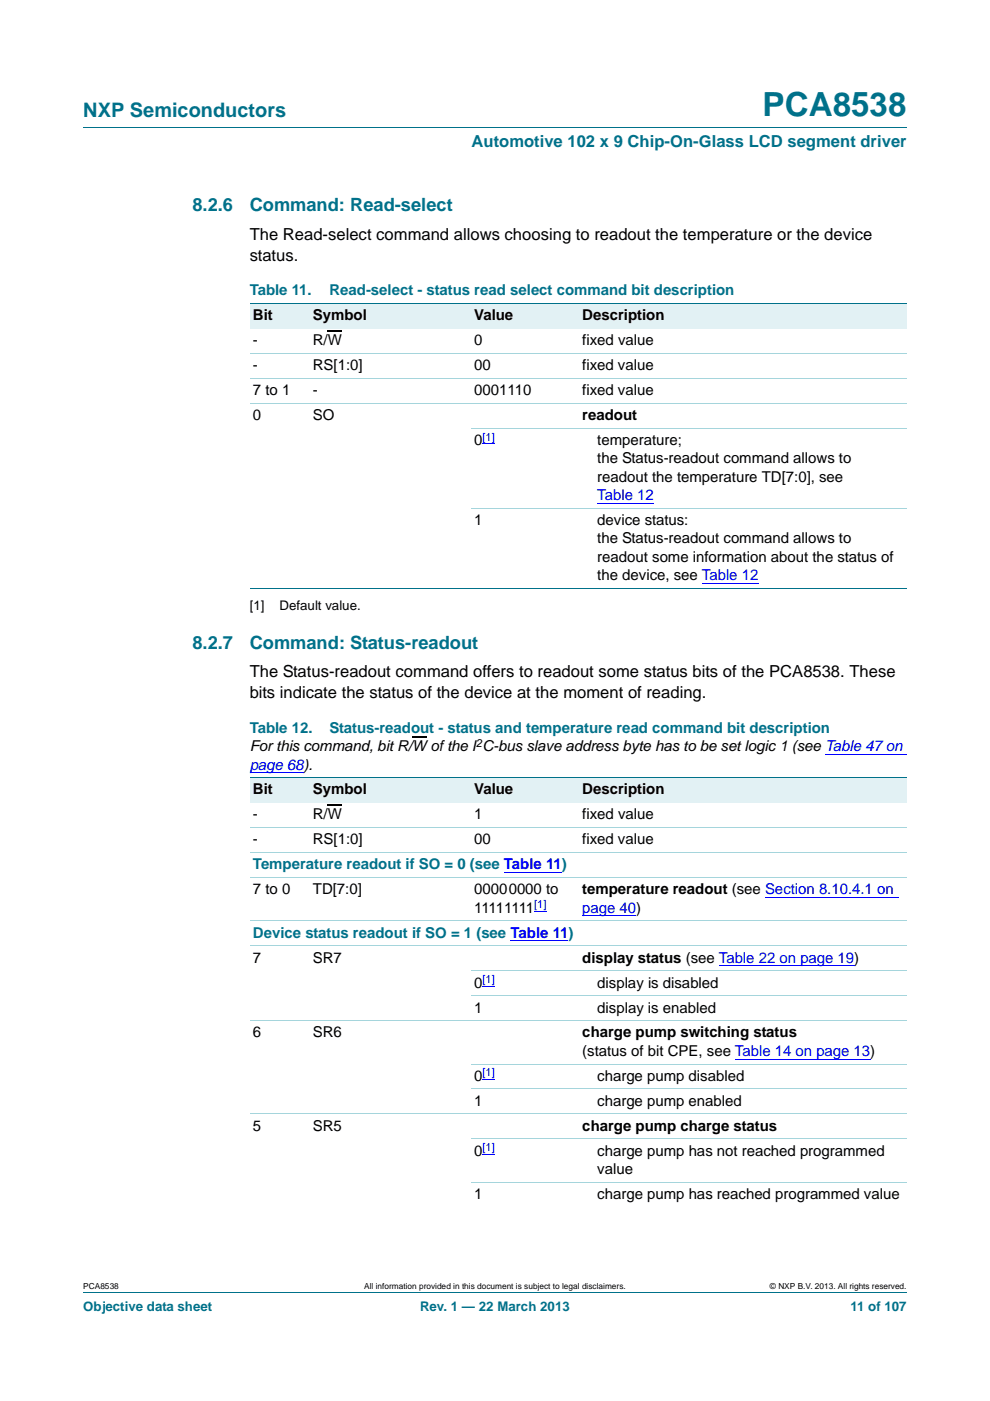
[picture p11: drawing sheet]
<svg xmlns="http://www.w3.org/2000/svg" width="210mm" height="297mm" viewBox="0 0 210 297" stroke-linecap="round" stroke-linejoin="round" font-family="sans-serif">
<defs><g id="words">
<text font-size="7" fill="#00718a" x="161.7" y="24.6">PCA8538</text>
<text font-size="4.2" fill="#00718a" x="17.7" y="24.9">NXP Semiconductors</text>
<g font-size="3.9" fill="#00718a">
<text x="40.8" y="44.7">8.2.6</text>
<text x="53" y="44.7">Command: Read-select</text>
<text x="40.8" y="137.5">8.2.7</text>
<text x="53" y="137.5">Command: Status-readout</text>
</g>
<text font-size="3.5" fill="#00718a" x="100" y="31.1">Automotive 102 x 9 Chip-On-Glass LCD segment driver</text>
<g font-size="3.5">
<text x="53" y="50.8">The Read-select command allows choosing to readout the temperature or the device</text>
<text x="53" y="55.3">status.</text>
<text x="53" y="143.6">The Status-readout command offers to readout some status bits of the PCA8538. These</text>
<text x="53" y="148">bits indicate the status of the device at the moment of reading.</text>
</g>
<g font-size="3.2" fill="#00718a">
<text x="53" y="62.6">Table 11.</text>
<text x="69.9" y="62.6">Read-select - status read select command bit description</text>
<text x="53" y="155.4">Table 12.</text>
<text x="69.9" y="155.4">Status-readout - status and temperature read command bit description</text>
<text x="53.7" y="184.3">Temperature readout if SO = 0 (see Table 11)</text>
<text x="53.7" y="198.8">Device status readout if SO = 1 (see Table 11)</text>
</g>
<g font-size="3.2">
<text x="53.7" y="67.9">Bit</text>
<text x="66.4" y="67.9">Symbol</text>
<text x="100.6" y="67.9">Value</text>
<text x="123.5" y="67.9">Description</text>
<text x="53.7" y="73.2">-</text>
<text x="66.4" y="73.2">R/W</text>
<text x="100.6" y="73.2">0</text>
<text x="123.5" y="73.2">fixed value</text>
<text x="53.7" y="83.8">7 to 1</text>
<text x="53.7" y="78.5">-</text>
<text x="66.3" y="83.8">-</text>
<text x="66.4" y="78.5">RS[1:0]</text>
<text x="100.6" y="78.5">00</text>
<text x="100.6" y="83.8">0001110</text>
<text x="123.5" y="78.5">fixed value</text>
<text x="123.5" y="83.8">fixed value</text>
<text x="53.7" y="89.1">0</text>
<text x="66.4" y="89.1">SO</text>
<text x="123.5" y="89.1">readout</text>
<text x="100.6" y="94.4">0</text>
<text x="126.7" y="94.4">temperature;</text>
<text x="126.7" y="98.2">the Status-readout command allows to</text>
<text x="126.7" y="102.1">readout the temperature TD[7:0], see</text>
<text x="100.6" y="111.3">1</text>
<text x="126.7" y="111.3">device status:</text>
<text x="126.7" y="115.2">the Status-readout command allows to</text>
<text x="126.7" y="119.1">readout some information about the status of</text>
<text x="126.7" y="122.9">the device, see Table 12</text>
<text x="53" y="159.3">For this command, bit R/Wof the I C-bus slave address byte has to be set logic 1 (see Table 47 on</text>
<text x="53.7" y="168.4">Bit</text>
<text x="53.7" y="173.7">-</text>
<text x="66.4" y="168.4">Symbol</text>
<text x="66.4" y="173.7">R/W</text>
<text x="100.6" y="168.4">Value</text>
<text x="100.6" y="173.7">1</text>
<text x="123.5" y="173.7">fixed value</text>
<text x="123.5" y="168.4">Description</text>
<text x="53.7" y="179">-</text>
<text x="66.4" y="179">RS[1:0]</text>
<text x="100.6" y="179">00</text>
<text x="123.5" y="179">fixed value</text>
<text x="53.7" y="189.6">7 to 0</text>
<text x="66.4" y="189.6">TD[7:0]</text>
<text x="100.6" y="189.6">00000000 to</text>
<text x="123.5" y="189.6">temperature readout (see Section 8.10.4.1 on</text>
<text x="100.6" y="193.5">11111111</text>
<text x="53.7" y="204.1">7</text>
<text x="66.4" y="204.1">SR7</text>
<text x="100.6" y="209.4">0</text>
<text x="123.5" y="204.1">display status (see Table 22 on page 19)</text>
<text x="126.7" y="209.4">display is disabled</text>
<text x="100.6" y="214.7">1</text>
<text x="126.7" y="214.7">display is enabled</text>
<text x="53.7" y="220">6</text>
<text x="66.4" y="220">SR6</text>
<text x="123.5" y="220">charge pump switching status</text>
<text x="123.5" y="223.8">(status of bit CPE, see Table 14 on page 13)</text>
<text x="100.6" y="229.1">0</text>
<text x="126.7" y="229.1">charge pump disabled</text>
<text x="53.7" y="239.7">5</text>
<text x="66.4" y="239.7">SR5</text>
<text x="100.6" y="234.4">1</text>
<text x="123.5" y="239.7">charge pump charge status</text>
<text x="126.7" y="234.4">charge pump enabled</text>
<text x="100.6" y="245">0</text>
<text x="126.7" y="245">charge pump has not reached programmed</text>
<text x="126.7" y="248.9">value</text>
<text x="100.6" y="254.2">1</text>
<text x="126.7" y="254.2">charge pump has reached programmed value</text>
</g>
<g font-size="3.2" fill="#00f">
<text x="126.7" y="106">Table 12</text>
<text x="53" y="163.2">page 68).</text>
<text x="123.5" y="193.5">page 40)</text>
</g>
<g font-size="2.8">
<text x="53" y="129.4">[1]</text>
<text x="59.3" y="129.4">Default value.</text>
</g>
<g font-size="2.8" fill="#00718a">
<text x="17.7" y="277.9">Objective data sheet</text>
<text x="89.1" y="277.9">Rev. 1 — 22 March 2013</text>
<text x="180.4" y="277.9">11 of 107</text>
</g>
<g font-size="2.4" fill="#00f">
<text x="102.3" y="93.4">[1]</text>
<text x="113.3" y="192.6">[1]</text>
<text x="102.3" y="208.4">[1]</text>
<text x="102.3" y="228.2">[1]</text>
<text x="102.3" y="244.1">[1]</text>
</g>
<text font-size="2.4" x="101" y="158.3">2</text>
<g font-size="1.8">
<text x="17.7" y="273.3">PCA8538</text>
<text x="77.3" y="273.3">All information provided in this document is subject to legal disclaimers.</text>
<text x="163.3" y="273.3">© NXP B.V. 2013. All rights reserved.</text>
</g>
</g></defs>
<path d="M17.7 27h174.6M17.7 273.9h174.6" fill="none" stroke="#00718a" stroke-width=".21"/>
<g fill="#e2f1f4">
<path d="M53 64.4h12.7v5.3h-12.7z"/>
<path d="M65.7 64.4h34.2v5.3h-34.2z"/>
<path d="M99.9 64.4h22.9v5.3h-22.9z"/>
<path d="M122.8 64.4h69.5v5.3h-69.5z"/>
</g>
<path d="M69.5 70.2h3M87.4 156.3h3" fill="none" stroke="#000" stroke-width=".23"/>
<path d="M102.3 94.1h2.7M126.7 106.7h12M148.9 123.6h12M175 160h17.3M53 163.9h11.4" fill="none" stroke="#00f" stroke-width=".21"/>
<path d="M53 64.4h139.3M53 124.7h139.3" fill="none" stroke="#00718a" stroke-width=".21"/>
<path d="M53 75h139.3M53 80.2h139.3M53 85.5h139.3M99.9 90.8h92.4M99.9 107.8h92.4" fill="none" stroke="#a5d5dc" stroke-width=".21"/>
<g fill="#e2f1f4">
<path d="M53 164.9h12.7v5.3h-12.7z"/>
<path d="M65.7 164.9h34.2v5.3h-34.2z"/>
<path d="M99.9 164.9h22.9v5.3h-22.9z"/>
<path d="M122.8 164.9h69.5v5.3h-69.5z"/>
</g>
<path d="M69.5 170.7h3" fill="none" stroke="#000" stroke-width=".23"/>
<path d="M106.9 185h12.3M108.3 199.5h12.3M113.3 193.3h2.7M123.5 194.2h11.4M162.3 190.3h28.2M102.3 209.1h2.7M152.5 204.8h28.7M102.3 228.9h2.7M155.9 224.5h28.7M102.3 244.8h2.7" fill="none" stroke="#00f" stroke-width=".21"/>
<path d="M53 164.9h139.3" fill="none" stroke="#00718a" stroke-width=".21"/>
<g fill="none" stroke="#a5d5dc" stroke-width=".21">
<path d="M53 175.5h139.3M53 180.8h139.3M53 186.1h139.3M53 195.3h139.3M53 200.6h139.3M53 216.4h139.3M99.9 205.8h92.4M99.9 211.1h92.4M53 236.2h139.3M99.9 225.6h92.4M99.9 230.9h92.4M99.9 241.5h92.4"/>
<path d="M99.9 250.7h92.4"/>
</g>
<use href="#words"/>
</svg>
